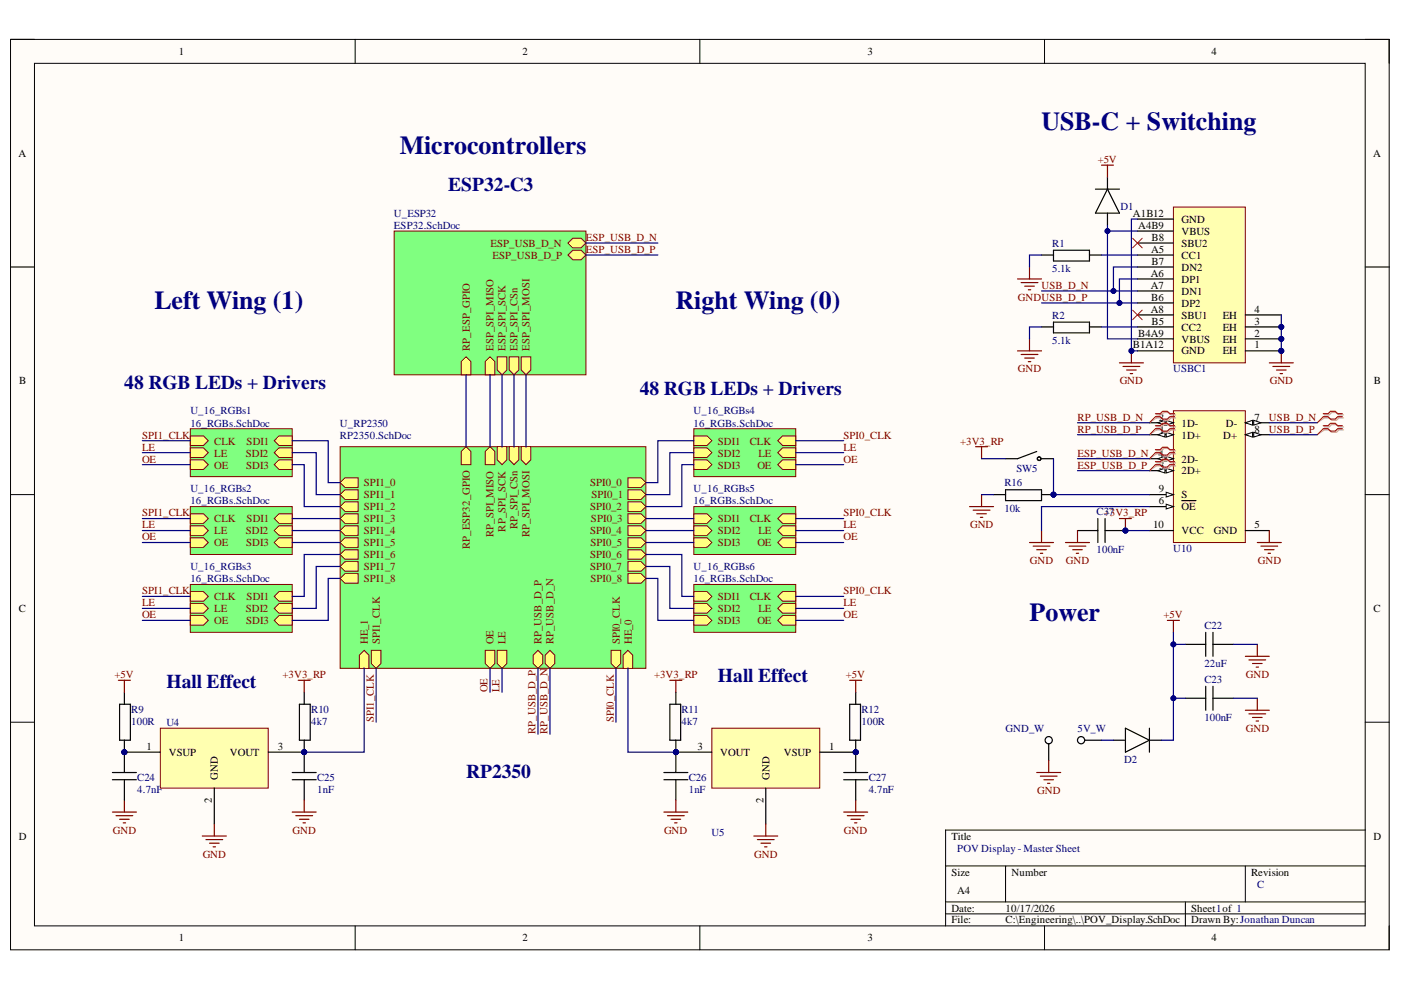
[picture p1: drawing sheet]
<svg xmlns="http://www.w3.org/2000/svg" width="297mm" height="210mm" viewBox="0 0 297 210" stroke-linecap="round" stroke-linejoin="round" font-family="sans-serif">
<defs><g id="words">
<g font-size="5.5" fill="#000080">
<text x="220.8" y="27.5">USB-C + Switching</text>
<text x="84.8" y="32.5">Microcontrollers</text>
<text x="32.7" y="65.6">Left Wing (1)</text>
<text x="143.2" y="65.6">Right Wing (0)</text>
<text x="218.3" y="131.6">Power</text>
</g>
<g font-size="4.1" fill="#000080">
<text x="95" y="40.5">ESP32-C3</text>
<text x="26.3" y="82.4">48 RGB LEDs + Drivers</text>
<text x="135.6" y="83.7">48 RGB LEDs + Drivers</text>
<text x="35.3" y="145.9">Hall Effect</text>
<text x="152.2" y="144.7">Hall Effect</text>
<text x="98.8" y="164.9">RP2350</text>
</g>
<g font-size="2.3">
<text x="37.9" y="11.7">1</text>
<text x="110.7" y="11.7">2</text>
<text x="183.9" y="11.7">3</text>
<text x="256.9" y="11.7">4</text>
<text x="3.9" y="33.3">A</text>
<text x="291.1" y="33.3">A</text>
<text x="240.2" y="46">A1B12</text>
<text x="250.5" y="47.3">GND</text>
<text x="241.3" y="48.5">A4B9</text>
<text x="244.1" y="53.6">A5</text>
<text x="244.2" y="51.1">B8</text>
<text x="250.5" y="49.8">VBUS</text>
<text x="250.5" y="52.3">SBU2</text>
<text x="244" y="58.7">A6</text>
<text x="244.2" y="56.1">B7</text>
<text x="250.5" y="54.9">CC1</text>
<text x="250.5" y="57.4">DN2</text>
<text x="250.5" y="59.9">DP1</text>
<text x="244" y="61.2">A7</text>
<text x="244.1" y="63.7">B6</text>
<text x="250.5" y="62.5">DN1</text>
<text x="250.5" y="65">DP2</text>
<text x="241.3" y="71.4">B4A9</text>
<text x="244" y="66.3">A8</text>
<text x="244.2" y="68.8">B5</text>
<text x="250.5" y="67.5">SBU1</text>
<text x="250.5" y="70.1">CC2</text>
<text x="259.2" y="70.1">EH</text>
<text x="259.2" y="67.5">EH</text>
<text x="266" y="71.4">2</text>
<text x="266" y="68.8">3</text>
<text x="266" y="66.3">4</text>
<text x="240.2" y="73.9">B1A12</text>
<text x="250.5" y="72.6">VBUS</text>
<text x="250.5" y="75.2">GND</text>
<text x="259.2" y="75.2">EH</text>
<text x="259.2" y="72.6">EH</text>
<text x="266" y="73.9">1</text>
<text x="4.1" y="81.5">B</text>
<text x="291.3" y="81.5">B</text>
<text x="245.7" y="89.2">2</text>
<text x="266" y="89.2">7</text>
<text x="245.9" y="91.7">1</text>
<text x="250.5" y="93">1D+</text>
<text x="250.5" y="90.5">1D-</text>
<text x="259.3" y="93">D+</text>
<text x="259.9" y="90.5">D-</text>
<text x="266" y="91.7">8</text>
<text x="245.6" y="96.8">4</text>
<text x="245.8" y="99.3">3</text>
<text x="250.5" y="100.6">2D+</text>
<text x="250.5" y="98.1">2D-</text>
<text x="245.7" y="106.9">6</text>
<text x="245.7" y="104.4">9</text>
<text x="250.5" y="105.7">S</text>
<text x="244.5" y="112">10</text>
<text x="250.5" y="108.2">OE</text>
<text x="250.5" y="113.3">VCC</text>
<text x="257.4" y="113.3">GND</text>
<text x="266" y="112">5</text>
<text x="4" y="129.8">C</text>
<text x="291.2" y="129.8">C</text>
<text x="31.1" y="159">1</text>
<text x="35.8" y="160.3">VSUP</text>
<text x="48.7" y="160.3">VOUT</text>
<text x="58.9" y="159">3</text>
<text x="147.9" y="159">3</text>
<text x="152.7" y="160.3">VOUT</text>
<text x="166.2" y="160.3">VSUP</text>
<text x="175.8" y="159">1</text>
<text x="46.2" y="165.3" transform="rotate(-90 46.2 165.3)">GND</text>
<text x="163.1" y="165.3" transform="rotate(-90 163.1 165.3)">GND</text>
<text x="44.9" y="170.2" transform="rotate(-90 44.9 170.2)">2</text>
<text x="161.9" y="170.2" transform="rotate(-90 161.9 170.2)">2</text>
<text x="4" y="178">D</text>
<text x="201.7" y="178">Title</text>
<text x="291.2" y="178">D</text>
<text x="201.7" y="185.7">Size</text>
<text x="214.5" y="185.7">Number</text>
<text x="265.2" y="185.7">Revision</text>
<text x="203" y="189.5">A4</text>
<text x="201.7" y="193.3">Date:</text>
<text x="201.7" y="195.8">File:</text>
<text x="213.2" y="193.3">10/17/2026</text>
<text x="213.2" y="195.8">C:\Engineering\..\POV_Display.SchDoc</text>
<text x="252.6" y="193.3">Sheet1of 1</text>
<text x="252.6" y="195.8">Drawn By:Jonathan Duncan</text>
<text x="37.9" y="199.6">1</text>
<text x="110.7" y="199.6">2</text>
<text x="183.9" y="199.6">3</text>
<text x="256.9" y="199.6">4</text>
</g>
<g font-size="2.3" fill="#800000">
<text x="232.8" y="34.6">+5V</text>
<text x="104" y="52.3">ESP_USB_D_N</text>
<text x="124.2" y="51.1">ESP_USB_D_N</text>
<text x="124.2" y="53.6">ESP_USB_D_P</text>
<text x="104.4" y="54.9">ESP_USB_D_P</text>
<text x="215.8" y="63.7">GNDUSB_D_P</text>
<text x="220.8" y="61.2">USB_D_N</text>
<text x="99.6" y="74.4" transform="rotate(-90 99.6 74.4)">RP_ESP_GPIO</text>
<text x="104.7" y="74.4" transform="rotate(-90 104.7 74.4)">ESP_SPI_MISO</text>
<text x="107.2" y="74.4" transform="rotate(-90 107.2 74.4)">ESP_SPI_SCK</text>
<text x="109.7" y="74.4" transform="rotate(-90 109.7 74.4)">ESP_SPI_CSn</text>
<text x="112.3" y="74.4" transform="rotate(-90 112.3 74.4)">ESP_SPI_MOSI</text>
<text x="215.8" y="79">GND</text>
<text x="237.4" y="81.5">GND</text>
<text x="269.2" y="81.5">GND</text>
<text x="228.4" y="89.2">RP_USB_D_N</text>
<text x="269" y="89.2">USB_D_N</text>
<text x="30.1" y="95.5">LE</text>
<text x="30.1" y="93">SPI1_CLK</text>
<text x="45.4" y="94.3">CLK</text>
<text x="52.3" y="94.3">SDI1</text>
<text x="152.2" y="94.3">SDI1</text>
<text x="159" y="94.3">CLK</text>
<text x="178.9" y="95.5">LE</text>
<text x="178.9" y="93">SPI0_CLK</text>
<text x="203.6" y="94.3">+3V3_RP</text>
<text x="228.4" y="91.7">RP_USB_D_P</text>
<text x="269" y="91.7">USB_D_P</text>
<text x="30.1" y="98.1">OE</text>
<text x="45.4" y="96.8">LE</text>
<text x="45.4" y="99.3">OE</text>
<text x="52.1" y="96.8">SDI2</text>
<text x="52.2" y="99.3">SDI3</text>
<text x="152.2" y="96.8">SDI2</text>
<text x="152.2" y="99.3">SDI3</text>
<text x="160.6" y="99.3">OE</text>
<text x="160.8" y="96.8">LE</text>
<text x="178.9" y="98.1">OE</text>
<text x="228.4" y="96.8">ESP_USB_D_N</text>
<text x="228.4" y="99.3">ESP_USB_D_P</text>
<text x="77.2" y="103.1">SPI1_0</text>
<text x="77.2" y="105.7">SPI1_1</text>
<text x="125.1" y="103.1">SPI0_0</text>
<text x="125.4" y="105.7">SPI0_1</text>
<text x="30.1" y="112">LE</text>
<text x="30.1" y="109.5">SPI1_CLK</text>
<text x="45.4" y="110.8">CLK</text>
<text x="45.4" y="113.3">LE</text>
<text x="52.1" y="113.3">SDI2</text>
<text x="52.3" y="110.8">SDI1</text>
<text x="77.2" y="108.2">SPI1_2</text>
<text x="77.2" y="110.8">SPI1_3</text>
<text x="77.2" y="113.3">SPI1_4</text>
<text x="104.7" y="113.9" transform="rotate(-90 104.7 113.9)">RP_SPI_MISO</text>
<text x="107.2" y="112.7" transform="rotate(-90 107.2 112.7)">RP_SPI_SCK</text>
<text x="109.7" y="112.1" transform="rotate(-90 109.7 112.1)">RP_SPI_CSn</text>
<text x="112.3" y="113.9" transform="rotate(-90 112.3 113.9)">RP_SPI_MOSI</text>
<text x="125.1" y="108.2">SPI0_2</text>
<text x="125.1" y="113.3">SPI0_4</text>
<text x="125.3" y="110.8">SPI0_3</text>
<text x="152.2" y="110.8">SDI1</text>
<text x="152.2" y="113.3">SDI2</text>
<text x="159" y="110.8">CLK</text>
<text x="160.8" y="113.3">LE</text>
<text x="178.9" y="112">LE</text>
<text x="178.9" y="109.5">SPI0_CLK</text>
<text x="205.7" y="112">GND</text>
<text x="234" y="109.5">+3V3_RP</text>
<text x="30.1" y="114.6">OE</text>
<text x="45.4" y="115.8">OE</text>
<text x="52.2" y="115.8">SDI3</text>
<text x="77.2" y="115.8">SPI1_5</text>
<text x="77.2" y="118.4">SPI1_6</text>
<text x="99.6" y="116.4" transform="rotate(-90 99.6 116.4)">RP_ESP32_GPIO</text>
<text x="125.1" y="118.4">SPI0_6</text>
<text x="125.2" y="115.8">SPI0_5</text>
<text x="152.2" y="115.8">SDI3</text>
<text x="160.6" y="115.8">OE</text>
<text x="178.9" y="114.6">OE</text>
<text x="218.4" y="119.6">GND</text>
<text x="226" y="119.6">GND</text>
<text x="266.7" y="119.6">GND</text>
<text x="30.1" y="126">SPI1_CLK</text>
<text x="77.2" y="120.9">SPI1_7</text>
<text x="77.2" y="123.4">SPI1_8</text>
<text x="125.1" y="120.9">SPI0_7</text>
<text x="125.2" y="123.4">SPI0_8</text>
<text x="178.9" y="126">SPI0_CLK</text>
<text x="30.1" y="128.5">LE</text>
<text x="30.1" y="131">OE</text>
<text x="45.4" y="127.2">CLK</text>
<text x="45.4" y="129.8">LE</text>
<text x="52.1" y="129.8">SDI2</text>
<text x="52.3" y="127.2">SDI1</text>
<text x="152.2" y="127.2">SDI1</text>
<text x="152.2" y="129.8">SDI2</text>
<text x="159" y="127.2">CLK</text>
<text x="160.8" y="129.8">LE</text>
<text x="178.9" y="128.5">LE</text>
<text x="178.9" y="131">OE</text>
<text x="246.7" y="131">+5V</text>
<text x="45.4" y="132.3">OE</text>
<text x="52.2" y="132.3">SDI3</text>
<text x="78" y="136.6" transform="rotate(-90 78 136.6)">HE_1</text>
<text x="80.5" y="136.6" transform="rotate(-90 80.5 136.6)">SPI1_CLK</text>
<text x="104.7" y="136.6" transform="rotate(-90 104.7 136.6)">OE</text>
<text x="107.2" y="136.6" transform="rotate(-90 107.2 136.6)">LE</text>
<text x="114.8" y="136.6" transform="rotate(-90 114.8 136.6)">RP_USB_D_P</text>
<text x="117.3" y="136.6" transform="rotate(-90 117.3 136.6)">RP_USB_D_N</text>
<text x="131.4" y="136.6" transform="rotate(-90 131.4 136.6)">SPI0_CLK</text>
<text x="133.9" y="136.6" transform="rotate(-90 133.9 136.6)">HE_0</text>
<text x="152.2" y="132.3">SDI3</text>
<text x="160.6" y="132.3">OE</text>
<text x="24.3" y="143.7">+5V</text>
<text x="59.9" y="143.7">+3V3_RP</text>
<text x="138.7" y="143.7">+3V3_RP</text>
<text x="179.4" y="143.7">+5V</text>
<text x="264.1" y="143.7">GND</text>
<text x="103.4" y="146.8" transform="rotate(-90 103.4 146.8)">OE</text>
<text x="105.9" y="146.8" transform="rotate(-90 105.9 146.8)">LE</text>
<text x="79.3" y="153.1" transform="rotate(-90 79.3 153.1)">SPI1_CLK</text>
<text x="113.5" y="155.6" transform="rotate(-90 113.5 155.6)">RP_USB_D_P</text>
<text x="116.1" y="155.6" transform="rotate(-90 116.1 155.6)">RP_USB_D_N</text>
<text x="130.1" y="153.1" transform="rotate(-90 130.1 153.1)">SPI0_CLK</text>
<text x="264.1" y="155.2">GND</text>
<text x="219.9" y="168.4">GND</text>
<text x="23.9" y="176.8">GND</text>
<text x="62" y="176.8">GND</text>
<text x="140.8" y="176.8">GND</text>
<text x="178.9" y="176.8">GND</text>
<text x="43" y="181.9">GND</text>
<text x="159.9" y="181.9">GND</text>
</g>
<g font-size="2.3" fill="#000080">
<text x="83.5" y="46">U_ESP32</text>
<text x="237.6" y="44.5">D1</text>
<text x="83.5" y="48.5">ESP32.SchDoc</text>
<text x="223.1" y="52.3">R1</text>
<text x="223.1" y="57.7">5.1k</text>
<text x="223.1" y="67.5">R2</text>
<text x="223.1" y="72.9">5.1k</text>
<text x="248.7" y="79">USBC1</text>
<text x="40.4" y="87.8">U_16_RGBs1</text>
<text x="147" y="87.8">U_16_RGBs4</text>
<text x="40.4" y="90.5">16_RGBs.SchDoc</text>
<text x="72.1" y="90.5">U_RP2350</text>
<text x="72.1" y="93">RP2350.SchDoc</text>
<text x="147" y="90.5">16_RGBs.SchDoc</text>
<text x="215.5" y="100.1">SW5</text>
<text x="40.4" y="104.4">U_16_RGBs2</text>
<text x="40.4" y="106.9">16_RGBs.SchDoc</text>
<text x="147" y="104.4">U_16_RGBs5</text>
<text x="147" y="106.9">16_RGBs.SchDoc</text>
<text x="213" y="103.1">R16</text>
<text x="213" y="108.5">10k</text>
<text x="232.5" y="109.2">C37</text>
<text x="232.5" y="117.3">100nF</text>
<text x="248.7" y="117.1">U10</text>
<text x="40.4" y="120.9">U_16_RGBs3</text>
<text x="40.4" y="123.4">16_RGBs.SchDoc</text>
<text x="147" y="120.9">U_16_RGBs6</text>
<text x="147" y="123.4">16_RGBs.SchDoc</text>
<text x="255.3" y="133.3">C22</text>
<text x="255.3" y="141.4">22uF</text>
<text x="255.3" y="144.7">C23</text>
<text x="27.8" y="153.7">100R</text>
<text x="27.8" y="151.2">R9</text>
<text x="35.3" y="154">U4</text>
<text x="66" y="153.7">4k7</text>
<text x="66" y="151.2">R10</text>
<text x="144.5" y="153.7">4k7</text>
<text x="144.5" y="151.2">R11</text>
<text x="182.7" y="153.7">100R</text>
<text x="182.7" y="151.2">R12</text>
<text x="213.2" y="155.2">GND_W</text>
<text x="228.4" y="155.2">5V_W</text>
<text x="255.3" y="152.9">100nF</text>
<text x="238.3" y="161.8">D2</text>
<text x="29.1" y="165.6">C24</text>
<text x="67.3" y="165.6">C25</text>
<text x="146" y="165.6">C26</text>
<text x="184.2" y="165.6">C27</text>
<text x="29.1" y="168.2">4.7nF</text>
<text x="67.3" y="168.2">1nF</text>
<text x="146" y="168.2">1nF</text>
<text x="184.2" y="168.2">4.7nF</text>
<text x="150.9" y="177.3">U5</text>
<text x="203" y="180.6">POV Display - Master Sheet</text>
<text x="266.5" y="188.2">C</text>
</g>
</g></defs>
<path d="M2.2 8.4h292.3v193h-292.3z" fill-rule="evenodd" fill="#fffcf8"/>
<path d="M2.2 8.4h292.3v193h-292.3z" fill="none" stroke="#000" stroke-width=".21"/>
<path d="M7.3 13.4h282.1v182.9h-282.1z" fill-rule="evenodd" fill="#fffcf8"/>
<g fill="none" stroke="#000" stroke-width=".21">
<path d="M2.2 8.3h5.1M7.3 13.4h282.1v182.9h-282.1zM75.3 8.3v5.1M148.4 8.3v5.1M221.5 8.4v5M289.4 8.4h5.1v5M2.2 56.6h5.1M289.4 56.6h5.1M2.2 104.9h5.1M289.4 104.9h5.1M2.2 153.1h5.1M289.4 153.1h5.1"/>
<path d="M289.4 176h-88.9v20.3M75.3 196.3v5.1M148.4 196.3v5.1M200.5 183.6h88.9M200.5 191.2h88.9M200.5 193.8h88.9M213.2 183.6v7.6M221.5 196.3v5.1M251.3 191.2v5.1M264 183.6v7.6M294.5 196.3v5.1"/>
</g>
<path d="M23.8 172.2h5.1M24.6 172.9h3.6M25.4 173.7h2M26.1 174.5h.5M26.4 169.6v2.6" fill="none" stroke="#800000" stroke-width=".25"/>
<circle cx="64.5" cy="159.5" r=".51" fill="#000080"/>
<circle cx="64.5" cy="159.5" r=".51" fill="none" stroke="#000080" stroke-width=".21"/>
<path d="M64.5 146.8v2.5M64.5 156.9v2.6" fill="none" stroke="#000" stroke-width=".25"/>
<circle cx="64.5" cy="159.5" r=".51" fill="#000080"/>
<circle cx="64.5" cy="159.5" r=".51" fill="none" stroke="#000080" stroke-width=".21"/>
<path d="M63.5 149.3h2.3v7.6h-2.3z" fill="none" stroke="#000" stroke-width=".25"/>
<circle cx="26.4" cy="159.5" r=".51" fill="#000080"/>
<circle cx="26.4" cy="159.5" r=".51" fill="none" stroke="#000080" stroke-width=".21"/>
<path d="M26.4 146.8v2.5M26.4 156.9v2.6" fill="none" stroke="#000" stroke-width=".25"/>
<circle cx="26.4" cy="159.5" r=".51" fill="#000080"/>
<circle cx="26.4" cy="159.5" r=".51" fill="none" stroke="#000080" stroke-width=".21"/>
<path d="M25.4 149.3h2.2v7.6h-2.2z" fill="none" stroke="#000" stroke-width=".25"/>
<circle cx="26.4" cy="159.5" r=".51" fill="#000080"/>
<circle cx="26.4" cy="159.5" r=".51" fill="none" stroke="#000080" stroke-width=".21"/>
<path d="M26.4 159.5v4.3M26.4 165.3v4.3" fill="none" stroke="#000" stroke-width=".25"/>
<circle cx="26.4" cy="159.5" r=".51" fill="#000080"/>
<circle cx="26.4" cy="159.5" r=".51" fill="none" stroke="#000080" stroke-width=".21"/>
<path d="M23.8 163.8h5.1M23.8 165.3h5.1" fill="none" stroke="#000" stroke-width=".25"/>
<circle cx="64.5" cy="159.5" r=".51" fill="#000080"/>
<circle cx="64.5" cy="159.5" r=".51" fill="none" stroke="#000080" stroke-width=".21"/>
<path d="M64.5 159.5v4.3M64.5 165.3v4.3" fill="none" stroke="#000" stroke-width=".25"/>
<circle cx="64.5" cy="159.5" r=".51" fill="#000080"/>
<circle cx="64.5" cy="159.5" r=".51" fill="none" stroke="#000080" stroke-width=".21"/>
<path d="M62 163.8h5M62 165.3h5" fill="none" stroke="#000" stroke-width=".25"/>
<circle cx="26.4" cy="159.5" r=".51" fill="#000080"/>
<circle cx="26.4" cy="159.5" r=".51" fill="none" stroke="#000080" stroke-width=".21"/>
<circle cx="64.5" cy="159.5" r=".51" fill="#000080"/>
<circle cx="64.5" cy="159.5" r=".51" fill="none" stroke="#000080" stroke-width=".21"/>
<path d="M34 154.4h22.9v12.7h-22.9z" fill-rule="evenodd" fill="#ffffb0"/>
<path d="M34 154.4h22.9v12.7h-22.9z" fill="none" stroke="#800000" stroke-width=".21"/>
<path d="M26.4 159.5h7.6" fill="none" stroke="#000" stroke-width=".25"/>
<circle cx="26.4" cy="159.5" r=".51" fill="#000080"/>
<circle cx="26.4" cy="159.5" r=".51" fill="none" stroke="#000080" stroke-width=".21"/>
<path d="M56.9 159.5h7.6M45.4 167.1v7.6" fill="none" stroke="#000" stroke-width=".25"/>
<circle cx="64.5" cy="159.5" r=".51" fill="#000080"/>
<circle cx="64.5" cy="159.5" r=".51" fill="none" stroke="#000080" stroke-width=".21"/>
<g fill="none" stroke="#800000" stroke-width=".25">
<path d="M25.1 144.2h2.5M26.4 144.2v2.6M63.2 144.2h2.6M64.5 144.2v2.6M42.9 177.3h5.1M43.7 178h3.5M44.4 178.8h2.1M45.2 179.5h.5M45.4 174.7v2.6M62 172.2h5M62.7 172.9h3.6M63.5 173.7h2"/>
<path d="M64.2 174.5h.6M64.5 169.6v2.6M178.9 172.2h5.1M179.6 172.9h3.6M180.4 173.7h2M181.2 174.5h.5M181.4 169.6v2.6"/>
</g>
<circle cx="143.3" cy="159.5" r=".51" fill="#000080"/>
<circle cx="143.3" cy="159.5" r=".51" fill="none" stroke="#000080" stroke-width=".21"/>
<path d="M143.3 146.8v2.5M143.3 156.9v2.6" fill="none" stroke="#000" stroke-width=".25"/>
<circle cx="143.3" cy="159.5" r=".51" fill="#000080"/>
<circle cx="143.3" cy="159.5" r=".51" fill="none" stroke="#000080" stroke-width=".21"/>
<path d="M142 149.3h2.3v7.6h-2.3z" fill="none" stroke="#000" stroke-width=".25"/>
<circle cx="181.4" cy="159.5" r=".51" fill="#000080"/>
<circle cx="181.4" cy="159.5" r=".51" fill="none" stroke="#000080" stroke-width=".21"/>
<path d="M181.4 146.8v2.5M181.4 156.9v2.6" fill="none" stroke="#000" stroke-width=".25"/>
<circle cx="181.4" cy="159.5" r=".51" fill="#000080"/>
<circle cx="181.4" cy="159.5" r=".51" fill="none" stroke="#000080" stroke-width=".21"/>
<path d="M180.1 149.3h2.3v7.6h-2.3z" fill="none" stroke="#000" stroke-width=".25"/>
<circle cx="181.4" cy="159.5" r=".51" fill="#000080"/>
<circle cx="181.4" cy="159.5" r=".51" fill="none" stroke="#000080" stroke-width=".21"/>
<path d="M181.4 159.5v4.3M181.4 165.3v4.3" fill="none" stroke="#000" stroke-width=".25"/>
<circle cx="181.4" cy="159.5" r=".51" fill="#000080"/>
<circle cx="181.4" cy="159.5" r=".51" fill="none" stroke="#000080" stroke-width=".21"/>
<path d="M178.9 163.8h5.1M178.9 165.3h5.1" fill="none" stroke="#000" stroke-width=".25"/>
<circle cx="143.3" cy="159.5" r=".51" fill="#000080"/>
<circle cx="143.3" cy="159.5" r=".51" fill="none" stroke="#000080" stroke-width=".21"/>
<path d="M143.3 159.5v4.3M143.3 165.3v4.3" fill="none" stroke="#000" stroke-width=".25"/>
<circle cx="143.3" cy="159.5" r=".51" fill="#000080"/>
<circle cx="143.3" cy="159.5" r=".51" fill="none" stroke="#000080" stroke-width=".21"/>
<path d="M140.8 163.8h5M140.8 165.3h5" fill="none" stroke="#000" stroke-width=".25"/>
<circle cx="181.4" cy="159.5" r=".51" fill="#000080"/>
<circle cx="181.4" cy="159.5" r=".51" fill="none" stroke="#000080" stroke-width=".21"/>
<circle cx="143.3" cy="159.5" r=".51" fill="#000080"/>
<circle cx="143.3" cy="159.5" r=".51" fill="none" stroke="#000080" stroke-width=".21"/>
<path d="M150.9 154.4h22.9v12.7h-22.9z" fill-rule="evenodd" fill="#ffffb0"/>
<path d="M150.9 154.4h22.9v12.7h-22.9z" fill="none" stroke="#800000" stroke-width=".21"/>
<path d="M173.8 159.5h7.6" fill="none" stroke="#000" stroke-width=".25"/>
<circle cx="181.4" cy="159.5" r=".51" fill="#000080"/>
<circle cx="181.4" cy="159.5" r=".51" fill="none" stroke="#000080" stroke-width=".21"/>
<path d="M143.3 159.5h7.6M162.4 167.1v7.6" fill="none" stroke="#000" stroke-width=".25"/>
<circle cx="143.3" cy="159.5" r=".51" fill="#000080"/>
<circle cx="143.3" cy="159.5" r=".51" fill="none" stroke="#000080" stroke-width=".21"/>
<g fill="none" stroke="#800000" stroke-width=".25">
<path d="M142 144.2h2.6M143.3 144.2v2.6M180.1 144.2h2.6M181.4 144.2v2.6M140.8 172.2h5M141.5 172.9h3.6M142.3 173.7h2M143 174.5h.5M143.3 169.6v2.6M159.8 177.3h5.1M160.6 178h3.5M161.3 178.8h2.1"/>
<path d="M162.1 179.5h.5M162.4 174.7v2.6"/>
</g>
<path d="M222.3 156.2v5.1" fill="none" stroke="#000" stroke-width=".25"/>
<circle cx="222.3" cy="156.9" r=".76" fill="#f8fcff"/>
<g fill="none" stroke="#000" stroke-width=".25">
<path d="M228.4 156.9h5.1"/>
<circle cx="222.3" cy="156.9" r=".76"/>
</g>
<circle cx="229.2" cy="156.9" r=".76" fill="#f8fcff"/>
<g fill="none" stroke="#000" stroke-width=".25">
<path d="M251.3 136.6h4.3M255.6 134.1v5.1M257.2 134.1v5.1M257.2 136.6h4.3M236.1 156.9h2.5M238.6 154.4l5.1 2.5-5.1 2.6zM243.7 156.9h2.5M243.7 154.4v5.1M251.3 148h4.3M255.6 145.5v5.1M257.2 148h4.3M257.2 145.5v5.1"/>
<circle cx="229.2" cy="156.9" r=".76"/>
</g>
<g fill="none" stroke="#800000" stroke-width=".25">
<path d="M247.5 131.5h2.6M248.8 131.5v2.6M264 139.2h5.1M264.8 139.9h3.6M266.6 136.6v2.6M264 150.6h5.1M264.8 151.4h3.6M265.6 152.1h2M265.6 140.7h2M266.3 152.9h.5M266.3 141.4h.5M266.6 148v2.6"/>
<path d="M219.8 163.8h5.1M220.6 164.6h3.5M221.3 165.3h2.1M222.1 166.1h.5M222.3 161.3v2.5"/>
</g>
<path d="M40.4 90.9h21.6v10.2h-21.6z" fill-rule="evenodd" fill="#80ff80"/>
<path d="M40.4 90.9h21.6v10.2h-21.6z" fill="none" stroke="#800000" stroke-width=".21"/>
<path d="M40.4 92.4h2.7l1.1 1-1.1 1.1h-2.7z" fill-rule="evenodd" fill="#ffff80"/>
<path d="M40.4 92.4h2.7l1.1 1-1.1 1.1h-2.7z" fill="none" stroke="#800000" stroke-width=".21"/>
<path d="M40.4 95h2.7l1.1 1-1.1 1h-2.7z" fill-rule="evenodd" fill="#ffff80"/>
<path d="M40.4 95h2.7l1.1 1-1.1 1h-2.7z" fill="none" stroke="#800000" stroke-width=".21"/>
<path d="M40.4 97.5h2.7l1.1 1-1.1 1h-2.7z" fill-rule="evenodd" fill="#ffff80"/>
<path d="M40.4 97.5h2.7l1.1 1-1.1 1h-2.7z" fill="none" stroke="#800000" stroke-width=".21"/>
<path d="M59.2 92.4h2.8v2.1h-2.8l-1.1-1.1z" fill-rule="evenodd" fill="#ffff80"/>
<path d="M59.2 92.4h2.8v2.1h-2.8l-1.1-1.1z" fill="none" stroke="#800000" stroke-width=".21"/>
<path d="M58.1 96l1.1-1h2.8v2h-2.8z" fill-rule="evenodd" fill="#ffff80"/>
<path d="M58.1 96l1.1-1h2.8v2h-2.8z" fill="none" stroke="#800000" stroke-width=".21"/>
<path d="M58.1 98.5l1.1-1h2.8v2h-2.8z" fill-rule="evenodd" fill="#ffff80"/>
<path d="M58.1 98.5l1.1-1h2.8v2h-2.8z" fill="none" stroke="#800000" stroke-width=".21"/>
<path d="M72.1 94.7h64.8v47h-64.8z" fill-rule="evenodd" fill="#80ff80"/>
<path d="M72.1 94.7h64.8v47h-64.8z" fill="none" stroke="#800000" stroke-width=".21"/>
<path d="M110.5 94.7h2v2.8l-1 1-1-1z" fill-rule="evenodd" fill="#ffff80"/>
<path d="M110.5 94.7h2v2.8l-1 1-1-1z" fill="none" stroke="#800000" stroke-width=".21"/>
<path d="M108 94.7h2v2.8l-1 1-1-1z" fill-rule="evenodd" fill="#ffff80"/>
<path d="M108 94.7h2v2.8l-1 1-1-1z" fill="none" stroke="#800000" stroke-width=".21"/>
<path d="M97.8 95.7l1-1 1 1v2.8h-2z" fill-rule="evenodd" fill="#ffff80"/>
<path d="M97.8 95.7l1-1 1 1v2.8h-2z" fill="none" stroke="#800000" stroke-width=".21"/>
<path d="M105.4 94.7h2.1v2.8l-1.1 1-1-1z" fill-rule="evenodd" fill="#ffff80"/>
<path d="M105.4 94.7h2.1v2.8l-1.1 1-1-1z" fill="none" stroke="#800000" stroke-width=".21"/>
<path d="M102.9 95.7l1-1 1 1v2.8h-2z" fill-rule="evenodd" fill="#ffff80"/>
<path d="M102.9 95.7l1-1 1 1v2.8h-2z" fill="none" stroke="#800000" stroke-width=".21"/>
<path d="M72.1 102.3l1-1h2.8v2h-2.8z" fill-rule="evenodd" fill="#ffff80"/>
<path d="M72.1 102.3l1-1h2.8v2h-2.8z" fill="none" stroke="#800000" stroke-width=".21"/>
<path d="M72.1 104.9l1-1.1h2.8v2.1h-2.8z" fill-rule="evenodd" fill="#ffff80"/>
<path d="M72.1 104.9l1-1.1h2.8v2.1h-2.8z" fill="none" stroke="#800000" stroke-width=".21"/>
<path d="M72.1 107.4l1-1h2.8v2h-2.8z" fill-rule="evenodd" fill="#ffff80"/>
<path d="M72.1 107.4l1-1h2.8v2h-2.8z" fill="none" stroke="#800000" stroke-width=".21"/>
<path d="M72.1 109.9l1-1h2.8v2.1h-2.8z" fill-rule="evenodd" fill="#ffff80"/>
<path d="M72.1 109.9l1-1h2.8v2.1h-2.8z" fill="none" stroke="#800000" stroke-width=".21"/>
<path d="M72.1 112.5l1-1h2.8v2h-2.8z" fill-rule="evenodd" fill="#ffff80"/>
<path d="M72.1 112.5l1-1h2.8v2h-2.8z" fill="none" stroke="#800000" stroke-width=".21"/>
<path d="M72.1 115l1-1h2.8v2h-2.8z" fill-rule="evenodd" fill="#ffff80"/>
<path d="M72.1 115l1-1h2.8v2h-2.8z" fill="none" stroke="#800000" stroke-width=".21"/>
<path d="M72.1 117.6l1-1h2.8v2h-2.8z" fill-rule="evenodd" fill="#ffff80"/>
<path d="M72.1 117.6l1-1h2.8v2h-2.8z" fill="none" stroke="#800000" stroke-width=".21"/>
<path d="M72.1 120.1l1-1h2.8v2h-2.8z" fill-rule="evenodd" fill="#ffff80"/>
<path d="M72.1 120.1l1-1h2.8v2h-2.8z" fill="none" stroke="#800000" stroke-width=".21"/>
<path d="M72.1 122.6l1-1h2.8v2.1h-2.8z" fill-rule="evenodd" fill="#ffff80"/>
<path d="M72.1 122.6l1-1h2.8v2.1h-2.8z" fill="none" stroke="#800000" stroke-width=".21"/>
<path d="M133.1 101.3h2.8l1 1-1 1h-2.8z" fill-rule="evenodd" fill="#ffff80"/>
<path d="M133.1 101.3h2.8l1 1-1 1h-2.8z" fill="none" stroke="#800000" stroke-width=".21"/>
<path d="M133.1 103.8h2.8l1 1.1-1 1h-2.8z" fill-rule="evenodd" fill="#ffff80"/>
<path d="M133.1 103.8h2.8l1 1.1-1 1h-2.8z" fill="none" stroke="#800000" stroke-width=".21"/>
<path d="M133.1 106.4h2.8l1 1-1 1h-2.8z" fill-rule="evenodd" fill="#ffff80"/>
<path d="M133.1 106.4h2.8l1 1-1 1h-2.8z" fill="none" stroke="#800000" stroke-width=".21"/>
<path d="M133.1 108.9h2.8l1 1-1 1.1h-2.8z" fill-rule="evenodd" fill="#ffff80"/>
<path d="M133.1 108.9h2.8l1 1-1 1.1h-2.8z" fill="none" stroke="#800000" stroke-width=".21"/>
<path d="M133.1 111.5h2.8l1 1-1 1h-2.8z" fill-rule="evenodd" fill="#ffff80"/>
<path d="M133.1 111.5h2.8l1 1-1 1h-2.8z" fill="none" stroke="#800000" stroke-width=".21"/>
<path d="M133.1 114h2.8l1 1-1 1h-2.8z" fill-rule="evenodd" fill="#ffff80"/>
<path d="M133.1 114h2.8l1 1-1 1h-2.8z" fill="none" stroke="#800000" stroke-width=".21"/>
<path d="M133.1 116.6h2.8l1 1-1 1h-2.8z" fill-rule="evenodd" fill="#ffff80"/>
<path d="M133.1 116.6h2.8l1 1-1 1h-2.8z" fill="none" stroke="#800000" stroke-width=".21"/>
<path d="M133.1 119.1h2.8l1 1-1 1h-2.8z" fill-rule="evenodd" fill="#ffff80"/>
<path d="M133.1 119.1h2.8l1 1-1 1h-2.8z" fill="none" stroke="#800000" stroke-width=".21"/>
<path d="M133.1 121.6h2.8l1 1-1 1.1h-2.8z" fill-rule="evenodd" fill="#ffff80"/>
<path d="M133.1 121.6h2.8l1 1-1 1.1h-2.8z" fill="none" stroke="#800000" stroke-width=".21"/>
<path d="M105.4 137.9h2.1v2.8l-1.1 1-1-1z" fill-rule="evenodd" fill="#ffff80"/>
<path d="M105.4 137.9h2.1v2.8l-1.1 1-1-1z" fill="none" stroke="#800000" stroke-width=".21"/>
<path d="M102.9 137.9h2v2.8l-1 1-1-1z" fill-rule="evenodd" fill="#ffff80"/>
<path d="M102.9 137.9h2v2.8l-1 1-1-1z" fill="none" stroke="#800000" stroke-width=".21"/>
<path d="M132.1 138.9l1-1 1 1v2.8h-2z" fill-rule="evenodd" fill="#ffff80"/>
<path d="M132.1 138.9l1-1 1 1v2.8h-2z" fill="none" stroke="#800000" stroke-width=".21"/>
<path d="M129.6 137.9h2v2.8l-1 1-1-1z" fill-rule="evenodd" fill="#ffff80"/>
<path d="M129.6 137.9h2v2.8l-1 1-1-1z" fill="none" stroke="#800000" stroke-width=".21"/>
<path d="M78.7 137.9h2.1v2.8l-1.1 1-1-1z" fill-rule="evenodd" fill="#ffff80"/>
<path d="M78.7 137.9h2.1v2.8l-1.1 1-1-1z" fill="none" stroke="#800000" stroke-width=".21"/>
<path d="M76.2 138.9l1-1 1 1v2.8h-2z" fill-rule="evenodd" fill="#ffff80"/>
<path d="M76.2 138.9l1-1 1 1v2.8h-2z" fill="none" stroke="#800000" stroke-width=".21"/>
<path d="M113 138.9l1.1-1 1 1v1.8l-1 1-1.1-1z" fill-rule="evenodd" fill="#ffff80"/>
<path d="M113 138.9l1.1-1 1 1v1.8l-1 1-1.1-1z" fill="none" stroke="#800000" stroke-width=".21"/>
<path d="M115.6 138.9l1-1 1 1v1.8l-1 1-1-1z" fill-rule="evenodd" fill="#ffff80"/>
<path d="M115.6 138.9l1-1 1 1v1.8l-1 1-1-1z" fill="none" stroke="#800000" stroke-width=".21"/>
<path d="M83.6 49h40.6v30.5h-40.6z" fill-rule="evenodd" fill="#80ff80"/>
<path d="M83.6 49h40.6v30.5h-40.6z" fill="none" stroke="#800000" stroke-width=".21"/>
<path d="M97.8 76.7l1-1 1 1v2.8h-2z" fill-rule="evenodd" fill="#ffff80"/>
<path d="M97.8 76.7l1-1 1 1v2.8h-2z" fill="none" stroke="#800000" stroke-width=".21"/>
<path d="M102.9 76.7l1-1 1 1v2.8h-2z" fill-rule="evenodd" fill="#ffff80"/>
<path d="M102.9 76.7l1-1 1 1v2.8h-2z" fill="none" stroke="#800000" stroke-width=".21"/>
<path d="M105.4 75.7h2.1v2.8l-1.1 1-1-1z" fill-rule="evenodd" fill="#ffff80"/>
<path d="M105.4 75.7h2.1v2.8l-1.1 1-1-1z" fill="none" stroke="#800000" stroke-width=".21"/>
<path d="M108 75.7h2v2.8l-1 1-1-1z" fill-rule="evenodd" fill="#ffff80"/>
<path d="M108 75.7h2v2.8l-1 1-1-1z" fill="none" stroke="#800000" stroke-width=".21"/>
<path d="M120.4 51.5l1-1h1.8l1 1-1 1h-1.8z" fill-rule="evenodd" fill="#ffff80"/>
<path d="M120.4 51.5l1-1h1.8l1 1-1 1h-1.8z" fill="none" stroke="#800000" stroke-width=".21"/>
<path d="M120.4 54.1l1-1h1.8l1 1-1 1h-1.8z" fill-rule="evenodd" fill="#ffff80"/>
<path d="M120.4 54.1l1-1h1.8l1 1-1 1h-1.8z" fill="none" stroke="#800000" stroke-width=".21"/>
<path d="M110.5 75.7h2v2.8l-1 1-1-1z" fill-rule="evenodd" fill="#ffff80"/>
<path d="M110.5 75.7h2v2.8l-1 1-1-1z" fill="none" stroke="#800000" stroke-width=".21"/>
<path d="M40.4 107.4h21.6v10.2h-21.6z" fill-rule="evenodd" fill="#80ff80"/>
<path d="M40.4 107.4h21.6v10.2h-21.6z" fill="none" stroke="#800000" stroke-width=".21"/>
<path d="M40.4 108.9h2.7l1.1 1-1.1 1.1h-2.7z" fill-rule="evenodd" fill="#ffff80"/>
<path d="M40.4 108.9h2.7l1.1 1-1.1 1.1h-2.7z" fill="none" stroke="#800000" stroke-width=".21"/>
<path d="M40.4 111.5h2.7l1.1 1-1.1 1h-2.7z" fill-rule="evenodd" fill="#ffff80"/>
<path d="M40.4 111.5h2.7l1.1 1-1.1 1h-2.7z" fill="none" stroke="#800000" stroke-width=".21"/>
<path d="M40.4 114h2.7l1.1 1-1.1 1h-2.7z" fill-rule="evenodd" fill="#ffff80"/>
<path d="M40.4 114h2.7l1.1 1-1.1 1h-2.7z" fill="none" stroke="#800000" stroke-width=".21"/>
<path d="M58.1 109.9l1.1-1h2.8v2.1h-2.8z" fill-rule="evenodd" fill="#ffff80"/>
<path d="M58.1 109.9l1.1-1h2.8v2.1h-2.8z" fill="none" stroke="#800000" stroke-width=".21"/>
<path d="M59.2 111.5h2.8v2h-2.8l-1.1-1z" fill-rule="evenodd" fill="#ffff80"/>
<path d="M59.2 111.5h2.8v2h-2.8l-1.1-1z" fill="none" stroke="#800000" stroke-width=".21"/>
<path d="M58.1 115l1.1-1h2.8v2h-2.8z" fill-rule="evenodd" fill="#ffff80"/>
<path d="M58.1 115l1.1-1h2.8v2h-2.8z" fill="none" stroke="#800000" stroke-width=".21"/>
<path d="M40.4 123.9h21.6v10.2h-21.6z" fill-rule="evenodd" fill="#80ff80"/>
<path d="M40.4 123.9h21.6v10.2h-21.6z" fill="none" stroke="#800000" stroke-width=".21"/>
<path d="M40.4 125.4h2.7l1.1 1.1-1.1 1h-2.7z" fill-rule="evenodd" fill="#ffff80"/>
<path d="M40.4 125.4h2.7l1.1 1.1-1.1 1h-2.7z" fill="none" stroke="#800000" stroke-width=".21"/>
<path d="M40.4 128h2.7l1.1 1-1.1 1h-2.7z" fill-rule="evenodd" fill="#ffff80"/>
<path d="M40.4 128h2.7l1.1 1-1.1 1h-2.7z" fill="none" stroke="#800000" stroke-width=".21"/>
<path d="M40.4 130.5h2.7l1.1 1-1.1 1.1h-2.7z" fill-rule="evenodd" fill="#ffff80"/>
<path d="M40.4 130.5h2.7l1.1 1-1.1 1.1h-2.7z" fill="none" stroke="#800000" stroke-width=".21"/>
<path d="M58.1 126.5l1.1-1.1h2.8v2.1h-2.8z" fill-rule="evenodd" fill="#ffff80"/>
<path d="M58.1 126.5l1.1-1.1h2.8v2.1h-2.8z" fill="none" stroke="#800000" stroke-width=".21"/>
<path d="M58.1 129l1.1-1h2.8v2h-2.8z" fill-rule="evenodd" fill="#ffff80"/>
<path d="M58.1 129l1.1-1h2.8v2h-2.8z" fill="none" stroke="#800000" stroke-width=".21"/>
<path d="M58.1 131.5l1.1-1h2.8v2.1h-2.8z" fill-rule="evenodd" fill="#ffff80"/>
<path d="M58.1 131.5l1.1-1h2.8v2.1h-2.8z" fill="none" stroke="#800000" stroke-width=".21"/>
<path d="M147.1 90.9h21.6v10.2h-21.6z" fill-rule="evenodd" fill="#80ff80"/>
<path d="M147.1 90.9h21.6v10.2h-21.6z" fill="none" stroke="#800000" stroke-width=".21"/>
<path d="M165.9 92.4h2.8v2.1h-2.8l-1-1.1z" fill-rule="evenodd" fill="#ffff80"/>
<path d="M165.9 92.4h2.8v2.1h-2.8l-1-1.1z" fill="none" stroke="#800000" stroke-width=".21"/>
<path d="M164.9 96l1-1h2.8v2h-2.8z" fill-rule="evenodd" fill="#ffff80"/>
<path d="M164.9 96l1-1h2.8v2h-2.8z" fill="none" stroke="#800000" stroke-width=".21"/>
<path d="M164.9 98.5l1-1h2.8v2h-2.8z" fill-rule="evenodd" fill="#ffff80"/>
<path d="M164.9 98.5l1-1h2.8v2h-2.8z" fill="none" stroke="#800000" stroke-width=".21"/>
<path d="M147.1 92.4h2.8l1 1-1 1.1h-2.8z" fill-rule="evenodd" fill="#ffff80"/>
<path d="M147.1 92.4h2.8l1 1-1 1.1h-2.8z" fill="none" stroke="#800000" stroke-width=".21"/>
<path d="M147.1 95h2.8l1 1-1 1h-2.8z" fill-rule="evenodd" fill="#ffff80"/>
<path d="M147.1 95h2.8l1 1-1 1h-2.8z" fill="none" stroke="#800000" stroke-width=".21"/>
<path d="M147.1 97.5h2.8l1 1-1 1h-2.8z" fill-rule="evenodd" fill="#ffff80"/>
<path d="M147.1 97.5h2.8l1 1-1 1h-2.8z" fill="none" stroke="#800000" stroke-width=".21"/>
<path d="M147.1 107.4h21.6v10.2h-21.6z" fill-rule="evenodd" fill="#80ff80"/>
<path d="M147.1 107.4h21.6v10.2h-21.6z" fill="none" stroke="#800000" stroke-width=".21"/>
<path d="M164.9 109.9l1-1h2.8v2.1h-2.8z" fill-rule="evenodd" fill="#ffff80"/>
<path d="M164.9 109.9l1-1h2.8v2.1h-2.8z" fill="none" stroke="#800000" stroke-width=".21"/>
<path d="M165.9 111.5h2.8v2h-2.8l-1-1z" fill-rule="evenodd" fill="#ffff80"/>
<path d="M165.9 111.5h2.8v2h-2.8l-1-1z" fill="none" stroke="#800000" stroke-width=".21"/>
<path d="M164.9 115l1-1h2.8v2h-2.8z" fill-rule="evenodd" fill="#ffff80"/>
<path d="M164.9 115l1-1h2.8v2h-2.8z" fill="none" stroke="#800000" stroke-width=".21"/>
<path d="M147.1 108.9h2.8l1 1-1 1.1h-2.8z" fill-rule="evenodd" fill="#ffff80"/>
<path d="M147.1 108.9h2.8l1 1-1 1.1h-2.8z" fill="none" stroke="#800000" stroke-width=".21"/>
<path d="M147.1 111.5h2.8l1 1-1 1h-2.8z" fill-rule="evenodd" fill="#ffff80"/>
<path d="M147.1 111.5h2.8l1 1-1 1h-2.8z" fill="none" stroke="#800000" stroke-width=".21"/>
<path d="M147.1 114h2.8l1 1-1 1h-2.8z" fill-rule="evenodd" fill="#ffff80"/>
<path d="M147.1 114h2.8l1 1-1 1h-2.8z" fill="none" stroke="#800000" stroke-width=".21"/>
<path d="M147.1 123.9h21.6v10.2h-21.6z" fill-rule="evenodd" fill="#80ff80"/>
<path d="M147.1 123.9h21.6v10.2h-21.6z" fill="none" stroke="#800000" stroke-width=".21"/>
<path d="M164.9 126.5l1-1.1h2.8v2.1h-2.8z" fill-rule="evenodd" fill="#ffff80"/>
<path d="M164.9 126.5l1-1.1h2.8v2.1h-2.8z" fill="none" stroke="#800000" stroke-width=".21"/>
<path d="M164.9 129l1-1h2.8v2h-2.8z" fill-rule="evenodd" fill="#ffff80"/>
<path d="M164.9 129l1-1h2.8v2h-2.8z" fill="none" stroke="#800000" stroke-width=".21"/>
<path d="M164.9 131.5l1-1h2.8v2.1h-2.8z" fill-rule="evenodd" fill="#ffff80"/>
<path d="M164.9 131.5l1-1h2.8v2.1h-2.8z" fill="none" stroke="#800000" stroke-width=".21"/>
<path d="M147.1 125.4h2.8l1 1.1-1 1h-2.8z" fill-rule="evenodd" fill="#ffff80"/>
<path d="M147.1 125.4h2.8l1 1.1-1 1h-2.8z" fill="none" stroke="#800000" stroke-width=".21"/>
<path d="M147.1 128h2.8l1 1-1 1h-2.8z" fill-rule="evenodd" fill="#ffff80"/>
<path d="M147.1 128h2.8l1 1-1 1h-2.8z" fill="none" stroke="#800000" stroke-width=".21"/>
<path d="M147.1 130.5h2.8l1 1-1 1.1h-2.8z" fill-rule="evenodd" fill="#ffff80"/>
<path d="M147.1 130.5h2.8l1 1-1 1.1h-2.8z" fill="none" stroke="#800000" stroke-width=".21"/>
<circle cx="271.7" cy="74.4" r=".51" fill="#000080"/>
<circle cx="271.7" cy="74.4" r=".51" fill="none" stroke="#000080" stroke-width=".21"/>
<circle cx="271.7" cy="71.9" r=".51" fill="#000080"/>
<circle cx="271.7" cy="71.9" r=".51" fill="none" stroke="#000080" stroke-width=".21"/>
<circle cx="271.7" cy="69.3" r=".51" fill="#000080"/>
<circle cx="271.7" cy="69.3" r=".51" fill="none" stroke="#000080" stroke-width=".21"/>
<path d="M248.8 43.9h15.2v33h-15.2z" fill-rule="evenodd" fill="#ffffb0"/>
<path d="M248.8 43.9h15.2v33h-15.2z" fill="none" stroke="#800000" stroke-width=".21"/>
<g fill="none" stroke="#000" stroke-width=".25">
<path d="M241.2 46.5h7.6M241.2 49h7.6M241.2 51.5h7.6M241.2 54.1h7.6M241.2 56.6h7.6M241.2 59.1h7.6M241.2 61.7h7.6M241.2 64.2h7.6M241.2 66.8h7.6M241.2 69.3h7.6M241.2 71.8h7.6M241.2 74.4h7.6"/>
<path d="M264 74.4h7.7"/>
</g>
<circle cx="271.7" cy="74.4" r=".51" fill="#000080"/>
<circle cx="271.7" cy="74.4" r=".51" fill="none" stroke="#000080" stroke-width=".21"/>
<path d="M264 71.8h7.7" fill="none" stroke="#000" stroke-width=".25"/>
<circle cx="271.7" cy="71.9" r=".51" fill="#000080"/>
<circle cx="271.7" cy="71.9" r=".51" fill="none" stroke="#000080" stroke-width=".21"/>
<path d="M264 69.3h7.7" fill="none" stroke="#000" stroke-width=".25"/>
<circle cx="271.7" cy="69.3" r=".51" fill="#000080"/>
<circle cx="271.7" cy="69.3" r=".51" fill="none" stroke="#000080" stroke-width=".21"/>
<path d="M264 66.8h7.7" fill="none" stroke="#000" stroke-width=".25"/>
<path d="M269.1 76.9h5.1M269.9 77.7h3.5M270.6 78.5h2.1M271.4 79.2h.5M271.7 74.4v2.5" fill="none" stroke="#800000" stroke-width=".25"/>
<circle cx="271.7" cy="74.4" r=".51" fill="#000080"/>
<circle cx="271.7" cy="74.4" r=".51" fill="none" stroke="#000080" stroke-width=".21"/>
<path d="M237.3 76.9h5.1M238.1 77.7h3.6M238.9 78.5h2M239.6 79.2h.5M239.9 74.4v2.5" fill="none" stroke="#800000" stroke-width=".25"/>
<circle cx="239.9" cy="74.4" r=".51" fill="#000080"/>
<circle cx="239.9" cy="74.4" r=".51" fill="none" stroke="#000080" stroke-width=".21"/>
<path d="M234.8 37.6v2.5M220.8 54.1h2.6M223.4 53.1h7.6v2.2h-7.6zM231 54.1h2.5M232.3 40.1h5M234.8 45.2v2.5M234.8 40.1l2.5 5.1h-5zM220.8 69.3h2.6M223.4 68.3h7.6v2.3h-7.6zM231 69.3h2.5" fill="none" stroke="#000" stroke-width=".25"/>
<path d="M233.5 35h2.6M234.8 35v2.6M215.7 59.1h5.1M216.5 59.9h3.6M218.3 56.6v2.5M215.7 74.4h5.1M216.5 75.2h3.6M217.3 60.7h2M217.3 75.9h2M218 61.4h.5M218 76.7h.5M218.3 71.8v2.6" fill="none" stroke="#800000" stroke-width=".25"/>
<path d="M240.1 50.5l2.1 2.1M242.2 50.5l-2.1 2.1M240.1 65.8l2.1 2M242.2 65.8l-2.1 2" fill="none" stroke="#f00" stroke-width=".21"/>
<path d="M248.8 87.1h15.2v27.9h-15.2z" fill-rule="evenodd" fill="#ffffb0"/>
<path d="M248.8 87.1h15.2v27.9h-15.2z" fill="none" stroke="#800000" stroke-width=".21"/>
<path d="M243.7 92.2h5.1" fill="none" stroke="#000" stroke-width=".25"/>
<path d="M247.3 91.7l1.5 .5-1.5 .5z" fill="#f8fcff"/>
<path d="M247.3 91.7l1.5 .5-1.5 .5z" fill="none" stroke="#000" stroke-width=".21"/>
<path d="M245.5 92.2l1.5-.5v1z" fill="#f8fcff"/>
<path d="M245.5 92.2l1.5-.5v1z" fill="none" stroke="#000" stroke-width=".21"/>
<path d="M243.7 89.6h5.1" fill="none" stroke="#000" stroke-width=".25"/>
<path d="M247.3 89.1l1.5 .5-1.5 .5z" fill="#f8fcff"/>
<path d="M247.3 89.1l1.5 .5-1.5 .5z" fill="none" stroke="#000" stroke-width=".21"/>
<path d="M245.5 89.6l1.5-.5v1z" fill="#f8fcff"/>
<path d="M245.5 89.6l1.5-.5v1z" fill="none" stroke="#000" stroke-width=".21"/>
<path d="M243.7 99.8h5.1" fill="none" stroke="#000" stroke-width=".25"/>
<path d="M247.3 99.3l1.5 .5-1.5 .5z" fill="#f8fcff"/>
<path d="M247.3 99.3l1.5 .5-1.5 .5z" fill="none" stroke="#000" stroke-width=".21"/>
<path d="M245.5 99.8l1.5-.5v1z" fill="#f8fcff"/>
<path d="M245.5 99.8l1.5-.5v1z" fill="none" stroke="#000" stroke-width=".21"/>
<path d="M243.7 97.3h5.1" fill="none" stroke="#000" stroke-width=".25"/>
<path d="M247.3 96.7l1.5 .6-1.5 .5z" fill="#f8fcff"/>
<path d="M247.3 96.7l1.5 .6-1.5 .5z" fill="none" stroke="#000" stroke-width=".21"/>
<path d="M245.5 97.3l1.5-.6v1.1z" fill="#f8fcff"/>
<path d="M245.5 97.3l1.5-.6v1.1z" fill="none" stroke="#000" stroke-width=".21"/>
<path d="M243.7 107.4h5.1M264 112.5h5.1" fill="none" stroke="#000" stroke-width=".25"/>
<path d="M247.3 106.9l1.5 .5-1.5 .5z" fill="#f8fcff"/>
<path d="M247.3 106.9l1.5 .5-1.5 .5z" fill="none" stroke="#000" stroke-width=".21"/>
<path d="M264 89.6h5.1M250.6 106.1h3" fill="none" stroke="#000" stroke-width=".25"/>
<path d="M264 89.6l1.6-.5v1z" fill="#f8fcff"/>
<path d="M264 89.6l1.6-.5v1z" fill="none" stroke="#000" stroke-width=".21"/>
<path d="M265.8 89.1l1.5 .5-1.5 .5z" fill="#f8fcff"/>
<path d="M265.8 89.1l1.5 .5-1.5 .5z" fill="none" stroke="#000" stroke-width=".21"/>
<path d="M264 92.2h5.1" fill="none" stroke="#000" stroke-width=".25"/>
<path d="M264 92.2l1.6-.5v1z" fill="#f8fcff"/>
<path d="M264 92.2l1.6-.5v1z" fill="none" stroke="#000" stroke-width=".21"/>
<path d="M265.8 91.7l1.5 .5-1.5 .5z" fill="#f8fcff"/>
<path d="M265.8 91.7l1.5 .5-1.5 .5z" fill="none" stroke="#000" stroke-width=".21"/>
<path d="M243.7 104.9h5.1" fill="none" stroke="#000" stroke-width=".25"/>
<path d="M247.3 104.4l1.5 .5-1.5 .5z" fill="#f8fcff"/>
<path d="M247.3 104.4l1.5 .5-1.5 .5z" fill="none" stroke="#000" stroke-width=".21"/>
<path d="M243.7 112.5h5.1" fill="none" stroke="#000" stroke-width=".25"/>
<path d="M245.2 88h1l.5-.5h1.1l.5 .5h1M245.2 88.6h1l.5 .5h1.1l.5-.5h1M245.2 90.5h1l.5-.5h1.1l.5 .5h1M245.2 91.2h1l.5 .5h1.1l.5-.5h1M245.2 95.6h1l.5-.5h1.1l.5 .5h1M245.2 96.2h1l.5 .5h1.1l.5-.5h1M245.2 98.1h1l.5-.5h1.1l.5 .5h1M245.2 98.8h1l.5 .5h1.1l.5-.5h1" fill="none" stroke="#d0a19e" stroke-width=".25"/>
<path d="M245.2 88.6l-1.5 1M245.2 91.2l-1.5 1M245.2 96.2l-1.5 1.1M245.2 98.8l-1.5 1" fill="none" stroke="#d0a19e" stroke-width=".21"/>
<path d="M245 87.7h1l.5-.5h1l.5 .5h1M245 88.4h1l.5 .5h1l.5-.5h1M245 90.3h1l.5-.5h1l.5 .5h1M245 90.9h1l.5 .5h1l.5-.5h1M245 95.3h1l.5-.5h1l.5 .5h1M245 96h1l.5 .5h1l.5-.5h1M245 97.9h1l.5-.5h1l.5 .5h1M245 98.5h1l.5 .5h1l.5-.5h1" fill="none" stroke="#f00" stroke-width=".25"/>
<path d="M245 88.4l-1.3 1.2M245 90.9l-1.3 1.3M245 96l-1.3 1.3M245 98.5l-1.3 1.3" fill="none" stroke="#f00" stroke-width=".21"/>
<path d="M237.3 109.9h2.6M238.6 109.9v2.6" fill="none" stroke="#800000" stroke-width=".25"/>
<circle cx="238.6" cy="112.5" r=".51" fill="#000080"/>
<circle cx="238.6" cy="112.5" r=".51" fill="none" stroke="#000080" stroke-width=".21"/>
<path d="M218.3 115h5.1M219 115.8h3.6M219.8 116.6h2M220.6 117.3h.5M220.8 112.5v2.5M266.6 115h5.1M267.3 115.8h3.6M268.1 116.6h2M268.9 117.3h.5M269.1 112.5v2.5" fill="none" stroke="#800000" stroke-width=".25"/>
<path d="M280.8 88h1l.5-.5h1l.6 .5h1M280.8 88.6h1l.5 .5h1l.6-.5h1M280.8 90.5h1l.5-.5h1l.6 .5h1M280.8 91.2h1l.5 .5h1l.6-.5h1" fill="none" stroke="#d0a19e" stroke-width=".25"/>
<path d="M280.8 88.6l-1.5 1M280.8 91.2l-1.5 1" fill="none" stroke="#d0a19e" stroke-width=".21"/>
<path d="M280.6 87.7h1l.5-.5h1l.5 .5h1M280.6 88.4h1l.5 .5h1l.5-.5h1M280.6 90.3h1l.5-.5h1l.5 .5h1M280.6 90.9h1l.5 .5h1l.5-.5h1" fill="none" stroke="#f00" stroke-width=".25"/>
<path d="M280.6 88.4l-1.3 1.2M280.6 90.9l-1.3 1.3" fill="none" stroke="#f00" stroke-width=".21"/>
<circle cx="238.6" cy="112.5" r=".51" fill="#000080"/>
<circle cx="238.6" cy="112.5" r=".51" fill="none" stroke="#000080" stroke-width=".21"/>
<path d="M228.4 112.5h4.4M234.3 112.5h4.3" fill="none" stroke="#000" stroke-width=".25"/>
<circle cx="238.6" cy="112.5" r=".51" fill="#000080"/>
<circle cx="238.6" cy="112.5" r=".51" fill="none" stroke="#000080" stroke-width=".21"/>
<path d="M232.8 109.9v5.1M234.3 109.9v5.1" fill="none" stroke="#000" stroke-width=".25"/>
<path d="M206.8 94.7h2.6M208.1 94.7v2.6M225.9 115h5.1M226.7 115.8h3.5M227.4 116.6h2.1M228.2 117.3h.5M228.4 112.5v2.5" fill="none" stroke="#800000" stroke-width=".25"/>
<circle cx="223.4" cy="104.9" r=".51" fill="#000080"/>
<circle cx="223.4" cy="104.9" r=".51" fill="none" stroke="#000080" stroke-width=".21"/>
<path d="M220.8 104.9h2.6" fill="none" stroke="#000" stroke-width=".25"/>
<circle cx="223.4" cy="104.9" r=".51" fill="#000080"/>
<circle cx="223.4" cy="104.9" r=".51" fill="none" stroke="#000080" stroke-width=".21"/>
<path d="M210.6 104.9h2.6M213.2 103.8h7.6v2.3h-7.6z" fill="none" stroke="#000" stroke-width=".25"/>
<path d="M205.6 107.4h5M206.3 108.2h3.6M207.1 108.9h2M207.9 109.7h.5M208.1 104.9v2.5" fill="none" stroke="#800000" stroke-width=".25"/>
<g fill="none" stroke="#000080" stroke-width=".25">
<path d="M98.8 79.5v15.2M103.9 79.5v15.2M106.4 79.5v15.2M109 79.5v15.2M111.5 79.5v15.2M30.2 93.4h10.2M30.2 96h10.2M30.2 98.5h10.2M62 93.4h7.6v8.9h2.5M62 96h5v8.9h5.1M62 98.5h2.5v8.9h7.6M147.1 93.4h-7.6v8.9h-2.6"/>
<path d="M147.1 96h-5.1v8.9h-5.1M147.1 98.5h-2.5v8.9h-7.7M168.7 93.4h10.2M168.7 96h10.2M168.7 98.5h10.2M30.2 109.9h10.2M30.2 112.5h10.2M30.2 115h10.2M62 109.9h10.1M62 112.5h10.1M62 115h10.1M72.1 117.6h-7.6v8.9h-2.5"/>
<path d="M136.9 117.6h7.7v8.9h2.5M136.9 109.9h10.2M136.9 112.5h10.2M136.9 115h10.2M168.7 109.9h10.2M168.7 112.5h10.2M168.7 115h10.2M30.2 126.5h10.2M30.2 129h10.2M30.2 131.5h10.2M72.1 120.1h-5.1v8.9h-5M72.1 122.6h-2.5v8.9h-7.6"/>
<path d="M136.9 120.1h5.1v8.9h5.1M136.9 122.6h2.6v8.9h7.6M168.7 126.5h10.2M168.7 129h10.2M168.7 131.5h10.2M261.5 136.6h5.1M133.1 141.7v17.8h10.2M261.5 148h5.1"/>
</g>
<circle cx="143.3" cy="159.5" r=".51" fill="#000080"/>
<circle cx="143.3" cy="159.5" r=".51" fill="none" stroke="#000080" stroke-width=".21"/>
<path d="M77.2 141.7v17.8h-12.7" fill="none" stroke="#000080" stroke-width=".25"/>
<circle cx="64.5" cy="159.5" r=".51" fill="#000080"/>
<circle cx="64.5" cy="159.5" r=".51" fill="none" stroke="#000080" stroke-width=".21"/>
<path d="M248.8 134.1v22.8h-2.6M79.7 141.7v11.4M103.9 141.7v5.1M106.4 141.7v5.1M130.6 141.7v11.4" fill="none" stroke="#000080" stroke-width=".25"/>
<circle cx="248.8" cy="136.6" r=".51" fill="#000080"/>
<circle cx="248.8" cy="136.6" r=".51" fill="none" stroke="#000080" stroke-width=".21"/>
<circle cx="248.8" cy="148" r=".51" fill="#000080"/>
<circle cx="248.8" cy="148" r=".51" fill="none" stroke="#000080" stroke-width=".21"/>
<path d="M248.8 148h2.5" fill="none" stroke="#000080" stroke-width=".25"/>
<circle cx="248.8" cy="148" r=".51" fill="#000080"/>
<circle cx="248.8" cy="148" r=".51" fill="none" stroke="#000080" stroke-width=".21"/>
<path d="M248.8 136.6h2.5" fill="none" stroke="#000080" stroke-width=".25"/>
<circle cx="248.8" cy="136.6" r=".51" fill="#000080"/>
<circle cx="248.8" cy="136.6" r=".51" fill="none" stroke="#000080" stroke-width=".21"/>
<path d="M271.7 66.8v7.6M233.5 156.9h2.6" fill="none" stroke="#000080" stroke-width=".25"/>
<circle cx="271.7" cy="69.3" r=".51" fill="#000080"/>
<circle cx="271.7" cy="69.3" r=".51" fill="none" stroke="#000080" stroke-width=".21"/>
<circle cx="271.7" cy="71.9" r=".51" fill="#000080"/>
<circle cx="271.7" cy="71.9" r=".51" fill="none" stroke="#000080" stroke-width=".21"/>
<circle cx="271.7" cy="74.4" r=".51" fill="#000080"/>
<circle cx="271.7" cy="74.4" r=".51" fill="none" stroke="#000080" stroke-width=".21"/>
<path d="M241.2 49h-6.4v22.8h6.4" fill="none" stroke="#000080" stroke-width=".25"/>
<circle cx="234.8" cy="49" r=".51" fill="#000080"/>
<circle cx="234.8" cy="49" r=".51" fill="none" stroke="#000080" stroke-width=".21"/>
<path d="M234.8 47.7v1.3" fill="none" stroke="#000080" stroke-width=".25"/>
<circle cx="234.8" cy="49" r=".51" fill="#000080"/>
<circle cx="234.8" cy="49" r=".51" fill="none" stroke="#000080" stroke-width=".21"/>
<path d="M241.2 46.5h-1.3v27.9h1.3" fill="none" stroke="#000080" stroke-width=".25"/>
<circle cx="239.9" cy="74.4" r=".51" fill="#000080"/>
<circle cx="239.9" cy="74.4" r=".51" fill="none" stroke="#000080" stroke-width=".21"/>
<path d="M233.5 54.1h7.7M241.2 59.1h-3.9v5.1h3.9M233.5 69.3h7.7" fill="none" stroke="#000080" stroke-width=".25"/>
<circle cx="237.3" cy="64.2" r=".51" fill="#000080"/>
<circle cx="237.3" cy="64.2" r=".51" fill="none" stroke="#000080" stroke-width=".21"/>
<path d="M241.2 56.6h-5.1v5.1h5.1" fill="none" stroke="#000080" stroke-width=".25"/>
<circle cx="236.1" cy="61.7" r=".51" fill="#000080"/>
<circle cx="236.1" cy="61.7" r=".51" fill="none" stroke="#000080" stroke-width=".21"/>
<path d="M220.8 64.2h16.5" fill="none" stroke="#000080" stroke-width=".25"/>
<circle cx="237.3" cy="64.2" r=".51" fill="#000080"/>
<circle cx="237.3" cy="64.2" r=".51" fill="none" stroke="#000080" stroke-width=".21"/>
<path d="M220.8 61.7h15.3" fill="none" stroke="#000080" stroke-width=".25"/>
<circle cx="236.1" cy="61.7" r=".51" fill="#000080"/>
<circle cx="236.1" cy="61.7" r=".51" fill="none" stroke="#000080" stroke-width=".21"/>
<path d="M220.8 54.1h-2.5v2.5M220.8 69.3h-2.5v2.5M228.4 89.6h15.3M228.4 92.2h15.3M228.4 97.3h15.3M228.4 99.8h15.3M238.6 112.5h5.1M114.1 141.7v14M116.6 141.7v14" fill="none" stroke="#000080" stroke-width=".25"/>
<circle cx="238.6" cy="112.5" r=".51" fill="#000080"/>
<circle cx="238.6" cy="112.5" r=".51" fill="none" stroke="#000080" stroke-width=".21"/>
<path d="M124.2 54.1h15.3M124.2 51.5h15.3M269.1 92.2h10.2M269.1 89.6h10.2M208.1 104.9h2.5M223.4 104.9h20.3M243.7 107.4h-22.9v5.1" fill="none" stroke="#000080" stroke-width=".25"/>
<g fill="none" stroke="#000" stroke-width=".25">
<path d="M219.8 95.7l-4.1 1.6h-2.5M220.8 97.3h2.6"/>
<circle cx="220.3" cy="97.3" r=".38"/>
</g>
<circle cx="223.4" cy="104.9" r=".51" fill="#000080"/>
<circle cx="223.4" cy="104.9" r=".51" fill="none" stroke="#000080" stroke-width=".21"/>
<path d="M223.4 97.3v7.6" fill="none" stroke="#000080" stroke-width=".25"/>
<circle cx="223.4" cy="104.9" r=".51" fill="#000080"/>
<circle cx="223.4" cy="104.9" r=".51" fill="none" stroke="#000080" stroke-width=".21"/>
<path d="M208.1 97.3h5.1" fill="none" stroke="#000080" stroke-width=".25"/>
<use href="#words"/>
</svg>
